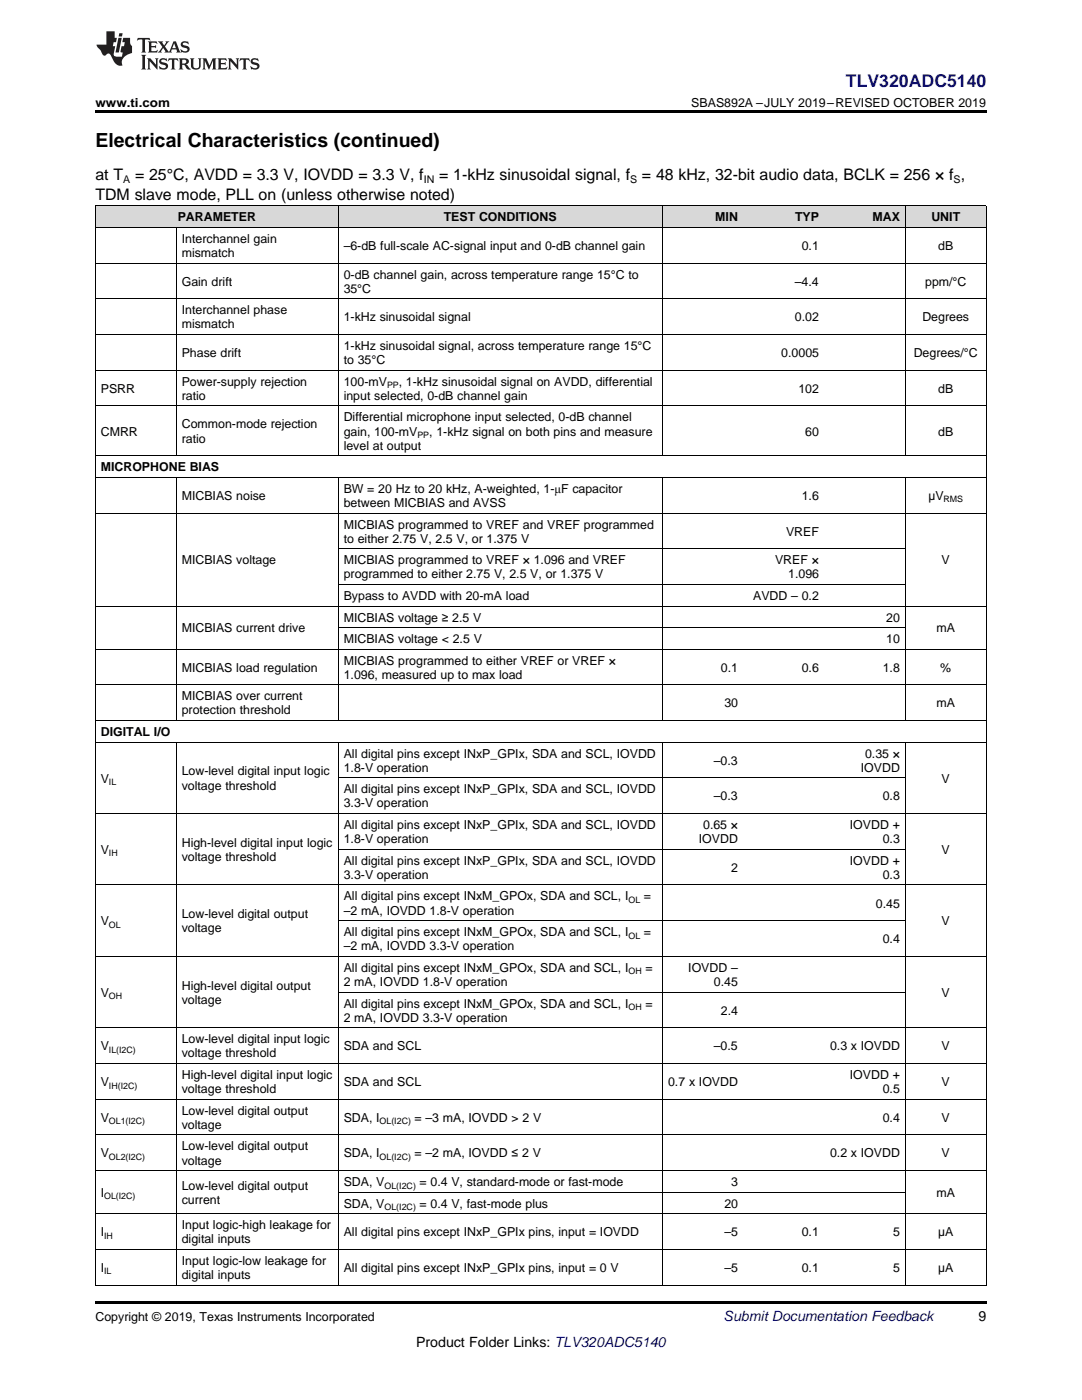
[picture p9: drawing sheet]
<svg xmlns="http://www.w3.org/2000/svg" width="216mm" height="279mm" viewBox="0 0 216 279" stroke-linecap="round" stroke-linejoin="round" font-family="sans-serif">
<defs><g id="words">
<text font-size="3.9" x="19" y="29.3">Electrical Characteristics (continued)</text>
<text font-size="3.5" fill="#00f" x="168.8" y="17.3">TLV320ADC5140</text>
<g font-size="3.2">
<text x="19" y="36">at T</text>
<text x="27" y="36">= 25°C, AVDD = 3.3 V, IOVDD = 3.3 V, f</text>
<text x="87.6" y="36">= 1-kHz sinusoidal signal, f</text>
<text x="128.1" y="36">= 48 kHz, 32-bit audio data, BCLK = 256 × f ,</text>
<text x="19" y="39.9">TDM slave mode, PLL on (unless otherwise noted)</text>
</g>
<text font-size="2.8" fill="#0000c8" x="144.4" y="263.6">Submit Documentation Feedback</text>
<g font-size="2.8">
<text x="195.3" y="263.6">9</text>
<text x="83" y="268.9">Product Folder Links: TLV320ADC5140</text>
</g>
<g font-size="2.5">
<text x="19" y="21.4">www.ti.com</text>
<text x="137.9" y="21.4">SBAS892A –JULY 2019–REVISED OCTOBER 2019</text>
<text x="35.5" y="44.2">PARAMETER</text>
<text x="88.5" y="44.2">TEST CONDITIONS</text>
<text x="142.7" y="44.2">MIN</text>
<text x="158.6" y="44.2">TYP</text>
<text x="174.1" y="44.2">MAX</text>
<text x="185.8" y="44.2">UNIT</text>
<text x="36.3" y="48.5">Interchannel gain</text>
<text x="36.3" y="51.3">mismatch</text>
<text x="68.6" y="49.9">–6-dB full-scale AC-signal input and 0-dB channel gain</text>
<text x="160" y="49.9">0.1</text>
<text x="187.2" y="49.9">dB</text>
<text x="36.3" y="57">Gain drift</text>
<text x="68.6" y="55.6">0-dB channel gain, across temperature range 15°C to</text>
<text x="68.6" y="58.4">35°C</text>
<text x="158.6" y="57">–4.4</text>
<text x="184.6" y="57">ppm/°C</text>
<text x="36.3" y="62.7">Interchannel phase</text>
<text x="36.3" y="65.5">mismatch</text>
<text x="68.6" y="64.1">1-kHz sinusoidal signal</text>
<text x="158.6" y="64.1">0.02</text>
<text x="184" y="64.1">Degrees</text>
<text x="36.3" y="71.3">Phase drift</text>
<text x="68.6" y="69.8">1-kHz sinusoidal signal, across temperature range 15°C</text>
<text x="155.9" y="71.3">0.0005</text>
<text x="182.3" y="71.3">Degrees/°C</text>
<text x="36.3" y="77">Power-supply rejection</text>
<text x="68.6" y="72.7">to 35°C</text>
<text x="68.6" y="77">100-mV</text>
<text x="79.6" y="77">, 1-kHz sinusoidal signal on AVDD, differential</text>
<text x="20.1" y="78.4">PSRR</text>
<text x="36.3" y="79.8">ratio</text>
<text x="68.6" y="79.8">input selected, 0-dB channel gain</text>
<text x="159.3" y="78.4">102</text>
<text x="187.2" y="78.4">dB</text>
<text x="20.1" y="86.9">CMRR</text>
<text x="36.3" y="85.5">Common-mode rejection</text>
<text x="36.3" y="88.3">ratio</text>
<text x="68.6" y="84.1">Differential microphone input selected, 0-dB channel</text>
<text x="68.6" y="86.9">gain, 100-mV</text>
<text x="68.6" y="89.7">level at output</text>
<text x="85.6" y="86.9">, 1-kHz signal on both pins and measure</text>
<text x="160.7" y="86.9">60</text>
<text x="187.2" y="86.9">dB</text>
<text x="20.1" y="94.1">MICROPHONE BIAS</text>
<text x="36.3" y="99.8">MICBIAS noise</text>
<text x="68.6" y="98.4">BW = 20 Hz to 20 kHz, A-weighted, 1-μF capacitor</text>
<text x="68.6" y="101.2">between MICBIAS and AVSS</text>
<text x="160" y="99.8">1.6</text>
<text x="185.2" y="99.8">µV</text>
<text x="68.6" y="105.5">MICBIAS programmed to VREF and VREF programmed</text>
<text x="156.8" y="106.9">VREF</text>
<text x="36.3" y="112.6">MICBIAS voltage</text>
<text x="68.6" y="108.3">to either 2.75 V, 2.5 V, or 1.375 V</text>
<text x="68.6" y="112.6">MICBIAS programmed to VREF × 1.096 and VREF</text>
<text x="154.7" y="112.6">VREF ×</text>
<text x="187.9" y="112.6">V</text>
<text x="68.6" y="115.4">programmed to either 2.75 V, 2.5 V, or 1.375 V</text>
<text x="68.6" y="119.7">Bypass to AVDD with 20-mA load</text>
<text x="150.3" y="119.7">AVDD – 0.2</text>
<text x="157.3" y="115.4">1.096</text>
<text x="68.6" y="124">MICBIAS voltage ≥ 2.5 V</text>
<text x="176.8" y="124">20</text>
<text x="36.3" y="126.2">MICBIAS current drive</text>
<text x="68.6" y="128.3">MICBIAS voltage &lt; 2.5 V</text>
<text x="176.8" y="128.3">10</text>
<text x="186.9" y="126.2">mA</text>
<text x="36.3" y="134.1">MICBIAS load regulation</text>
<text x="68.6" y="132.6">MICBIAS programmed to either VREF or VREF ×</text>
<text x="68.6" y="135.5">1.096, measured up to max load</text>
<text x="143.8" y="134.1">0.1</text>
<text x="160" y="134.1">0.6</text>
<text x="176.1" y="134.1">1.8</text>
<text x="187.6" y="134.1">%</text>
<text x="36.3" y="139.8">MICBIAS over current</text>
<text x="36.3" y="142.6">protection threshold</text>
<text x="144.5" y="141.2">30</text>
<text x="186.9" y="141.2">mA</text>
<text x="20.1" y="146.9">DIGITAL I/O</text>
<text x="36.3" y="154.8">Low-level digital input logic</text>
<text x="68.6" y="151.2">All digital pins except INxP_GPIx, SDA and SCL, IOVDD</text>
<text x="68.6" y="154">1.8-V operation</text>
<text x="142.5" y="152.6">–0.3</text>
<text x="171.8" y="154">IOVDD</text>
<text x="172.6" y="151.2">0.35 ×</text>
<text x="20.1" y="156.2">V</text>
<text x="36.3" y="157.6">voltage threshold</text>
<text x="68.6" y="158.3">All digital pins except INxP_GPIx, SDA and SCL, IOVDD</text>
<text x="68.6" y="161.1">3.3-V operation</text>
<text x="142.5" y="159.7">–0.3</text>
<text x="176.1" y="159.7">0.8</text>
<text x="187.9" y="156.2">V</text>
<text x="68.6" y="165.5">All digital pins except INxP_GPIx, SDA and SCL, IOVDD</text>
<text x="140.3" y="165.5">0.65 ×</text>
<text x="169.6" y="165.5">IOVDD +</text>
<text x="20.1" y="170.4">V</text>
<text x="36.3" y="169">High-level digital input logic</text>
<text x="36.3" y="171.8">voltage threshold</text>
<text x="68.6" y="168.3">1.8-V operation</text>
<text x="68.6" y="172.6">All digital pins except INxP_GPIx, SDA and SCL, IOVDD</text>
<text x="139.5" y="168.3">IOVDD</text>
<text x="145.9" y="174">2</text>
<text x="169.6" y="172.6">IOVDD +</text>
<text x="176.1" y="168.3">0.3</text>
<text x="187.9" y="170.4">V</text>
<text x="68.6" y="175.4">3.3-V operation</text>
<text x="68.6" y="179.7">All digital pins except INxM_GPOx, SDA and SCL, I</text>
<text x="128.5" y="179.7">=</text>
<text x="176.1" y="175.4">0.3</text>
<text x="20.1" y="184.7">V</text>
<text x="36.3" y="183.3">Low-level digital output</text>
<text x="68.6" y="182.5">–2 mA, IOVDD 1.8-V operation</text>
<text x="174.8" y="181.1">0.45</text>
<text x="187.9" y="184.7">V</text>
<text x="36.3" y="186.1">voltage</text>
<text x="68.6" y="186.8">All digital pins except INxM_GPOx, SDA and SCL, I</text>
<text x="68.6" y="189.7">–2 mA, IOVDD 3.3-V operation</text>
<text x="128.5" y="186.8">=</text>
<text x="176.1" y="188.2">0.4</text>
<text x="36.3" y="197.5">High-level digital output</text>
<text x="68.6" y="194">All digital pins except INxM_GPOx, SDA and SCL, I</text>
<text x="68.6" y="196.8">2 mA, IOVDD 1.8-V operation</text>
<text x="128.8" y="194">=</text>
<text x="137.3" y="194">IOVDD –</text>
<text x="142.5" y="196.8">0.45</text>
<text x="20.1" y="198.9">V</text>
<text x="36.3" y="200.3">voltage</text>
<text x="68.6" y="201.1">All digital pins except INxM_GPOx, SDA and SCL, I</text>
<text x="68.6" y="203.9">2 mA, IOVDD 3.3-V operation</text>
<text x="128.8" y="201.1">=</text>
<text x="143.8" y="202.5">2.4</text>
<text x="187.9" y="198.9">V</text>
<text x="20.1" y="209.6">V</text>
<text x="36.3" y="208.2">Low-level digital input logic</text>
<text x="68.6" y="209.6">SDA and SCL</text>
<text x="142.5" y="209.6">–0.5</text>
<text x="165.6" y="209.6">0.3 x IOVDD</text>
<text x="187.9" y="209.6">V</text>
<text x="36.3" y="211">voltage threshold</text>
<text x="36.3" y="215.3">High-level digital input logic</text>
<text x="169.6" y="215.3">IOVDD +</text>
<text x="20.1" y="216.7">V</text>
<text x="36.3" y="218.2">voltage threshold</text>
<text x="68.6" y="216.7">SDA and SCL</text>
<text x="133.3" y="216.7">0.7 x IOVDD</text>
<text x="176.1" y="218.2">0.5</text>
<text x="187.9" y="216.7">V</text>
<text x="20.1" y="223.9">V</text>
<text x="36.3" y="222.5">Low-level digital output</text>
<text x="36.3" y="225.3">voltage</text>
<text x="68.6" y="223.9">SDA, I</text>
<text x="82.7" y="223.9">= –3 mA, IOVDD &gt; 2 V</text>
<text x="176.1" y="223.9">0.4</text>
<text x="187.9" y="223.9">V</text>
<text x="20.1" y="231">V</text>
<text x="36.3" y="229.6">Low-level digital output</text>
<text x="36.3" y="232.4">voltage</text>
<text x="68.6" y="231">SDA, I</text>
<text x="82.7" y="231">= –2 mA, IOVDD ≤ 2 V</text>
<text x="165.6" y="231">0.2 x IOVDD</text>
<text x="187.9" y="231">V</text>
<text x="20.1" y="238.9">I</text>
<text x="36.3" y="237.5">Low-level digital output</text>
<text x="68.6" y="236.7">SDA, V</text>
<text x="83.7" y="236.7">= 0.4 V, standard-mode or fast-mode</text>
<text x="145.9" y="236.7">3</text>
<text x="186.9" y="238.9">mA</text>
<text x="36.3" y="240.3">current</text>
<text x="36.3" y="245.3">Input logic-high leakage for</text>
<text x="68.6" y="241">SDA, V</text>
<text x="83.7" y="241">= 0.4 V, fast-mode plus</text>
<text x="144.5" y="241">20</text>
<text x="20.1" y="246.7">I</text>
<text x="36.3" y="248.1">digital inputs</text>
<text x="68.6" y="246.7">All digital pins except INxP_GPIx pins, input = IOVDD</text>
<text x="144.5" y="246.7">–5</text>
<text x="160" y="246.7">0.1</text>
<text x="178.2" y="246.7">5</text>
<text x="187.2" y="246.7">µA</text>
<text x="20.1" y="253.9">I</text>
<text x="36.3" y="252.4">Input logic-low leakage for</text>
<text x="36.3" y="255.3">digital inputs</text>
<text x="68.6" y="253.9">All digital pins except INxP_GPIx pins, input = 0 V</text>
<text x="144.5" y="253.9">–5</text>
<text x="160" y="253.9">0.1</text>
<text x="178.2" y="253.9">5</text>
<text x="187.2" y="253.9">µA</text>
<text x="19" y="263.6">Copyright © 2019, Texas Instruments Incorporated</text>
</g>
<g font-size="2.1">
<text x="24.6" y="36.6">A</text>
<text x="84.6" y="36.6">IN</text>
<text x="125.7" y="36.6">S</text>
<text x="190.3" y="36.6">S</text>
</g>
<g font-size="1.8">
<text x="77.2" y="77.5">PP</text>
<text x="83.3" y="87.4">PP</text>
<text x="188.3" y="100.3">RMS</text>
<text x="21.7" y="156.7">IL</text>
<text x="21.7" y="170.9">IH</text>
<text x="21.7" y="185.2">OL</text>
<text x="125.4" y="180.2">OL</text>
<text x="125.4" y="187.3">OL</text>
<text x="125.4" y="194.5">OH</text>
<text x="21.7" y="199.4">OH</text>
<text x="125.4" y="201.6">OH</text>
<text x="21.7" y="210.1">IL(I2C)</text>
<text x="21.7" y="217.2">IH(I2C)</text>
<text x="21.7" y="224.4">OL1(I2C)</text>
<text x="75.7" y="224.4">OL(I2C)</text>
<text x="21.7" y="231.5">OL2(I2C)</text>
<text x="75.7" y="231.5">OL(I2C)</text>
<text x="20.8" y="239.4">OL(I2C)</text>
<text x="76.7" y="237.2">OL(I2C)</text>
<text x="76.7" y="241.5">OL(I2C)</text>
<text x="20.8" y="247.2">IH</text>
<text x="20.8" y="254.4">IL</text>
</g>
</g></defs>
<g fill="#d8d8d8">
<path d="M19 41.1h16.2v4.3h-16.2z"/>
<path d="M35.2 41.1h32.3v4.3h-32.3z"/>
<path d="M67.5 41.1h32.3v4.3h-32.3z"/>
<path d="M99.8 41.1h32.4v4.3h-32.4z"/>
<path d="M132.2 41.1h16.1v4.3h-16.1z"/>
<path d="M148.3 41.1h16.2v4.3h-16.2z"/>
<path d="M164.5 41.1h16.2v4.3h-16.2z"/>
<path d="M180.7 41.1h16.1v4.3h-16.1z"/>
</g>
<path d="M19 22h177.8v.5h-177.8zM19 259.7h177.8v.5h-177.8z" fill="#000"/>
<g fill="none" stroke="#000" stroke-width=".2">
<path d="M19 59.6h177.8M19 52.5h177.8M19 45.4h177.8M19 41.1h177.8M19.1 41.1v215.4M35.2 45.4v45.6M67.5 41.1v49.9M132.1 41.1v49.9M180.6 41.1v49.9M196.8 41.1v215.4M19 73.9h177.8M19 66.8h177.8"/>
<path d="M19 95.3h177.8M19 91h177.8M19 81h177.8M35.2 95.3v48.6M67.5 95.3v48.6M132.1 95.3v48.6M180.6 95.3v48.6M19 102.4h177.8M67.5 116.6h113.2M67.5 109.5h113.2M19 136.7h177.8M19 129.6h177.8"/>
<path d="M19 120.9h177.8M67.5 125.3h113.2M19 148.1h177.8M19 143.8h177.8M35.2 148.2v108.3M67.5 148.2v108.3M67.5 155.2h113.2M132.1 148.2v108.3M180.6 148.2v108.3M19 176.6h177.8M19 162.4h177.8M67.5 169.5h113.2"/>
<path d="M19 190.9h177.8M67.5 198h113.2M67.5 183.7h113.2M19 219.4h177.8M19 212.2h177.8M19 205.1h177.8M19 233.6h177.8M19 226.5h177.8M67.5 237.9h113.2M19 256.5h177.8M19 249.4h177.8M19 242.2h177.8"/>
</g>
<g fill="#231f20">
<path d="M27.5 7.6l-.1 .5 .4-.2h.6v.1v2.1l-.2 .4h1l-.3-.4v-2.1l.1-.1h.5l.5 .2-.2-.5zM29.5 8.3l.2 .3v1.5l-.2 .4h1.8l.2-.6a1.04 1.04 0 0 1-1.3 .2v-.7h.6l.3 .2v-.6l-.3 .2h-.6v-.6l.8-.1 .4 .3-.2-.5zM31.5 8.3l.9 1.1-.9 1.1h.8l-.2-.2 .5-.7 .4 .7-.2 .2h1.5l-.1-.2 .1-.4h.9l.1 .4-.2 .2h1l-.3-.3-.7-1.9h-.5l-.9 2-.8-1 .9-1h-.8l.1 .3-.3 .5-.4-.6 .2-.2zM34.7 8.6l.4 1h-.7zM36.3 8.4a.63 .63 0 0 0-.2 .7 .63 .63 0 0 0 .6 .4l.6 .2 .1 .2a.75 .75 0 0 1-.7 .4 .75 .75 0 0 1-.6-.5l.1 .7 .1-.1a1.11 1.11 0 0 0 1.5-.6 1.13 1.13 0 0 0-1.2-.8l-.1-.4a1.04 1.04 0 0 1 1.2 .2l-.2-.5-.1 .1-.5-.2zM28.2 10.9l.2 .4v2.2l-.2 .4h1l-.3-.4v-2.2l.3-.4zM29.3 11.6l.3 .4v1.5l-.3 .4h.8l-.2-.4v-1.3l1.5 1.7v-1.9l.2-.4h-.7l.2 .4v.9l-1.1-1.3zM32 11.8a.62 .62 0 0 0-.2 .7 .62 .62 0 0 0 .6 .4l.6 .1 .1 .3a.76 .76 0 0 1-.7 .3 .76 .76 0 0 1-.6-.4l.1 .7 .1-.1a1.11 1.11 0 0 0 1.5-.6 1.13 1.13 0 0 0-1.2-.8l-.1-.4a1.04 1.04 0 0 1 1.2 .2l-.2-.6-.1 .1-.5-.1zM33.7 11.6l-.2 .6a.61 .61 0 0 1 .8-.3v1.6l-.2 .4h.9l-.2-.4v-1.6a.63 .63 0 0 1 .8 .3l-.2-.6zM35.6 11.6l.3 .4v1.5l-.3 .4h1l-.2-.2v-.8l.5 .2a.76 .76 0 0 0 1.2 .7l-1-1a.58 .58 0 0 0 .6-.5 .58 .58 0 0 0-.5-.6zM36.4 11.9h.1a.45 .45 0 0 1 .5 .1 .45 .45 0 0 1 .1 .5l-.7 .2zM37.9 11.6l.2 .2a2.17 2.17 0 0 0 .3 1.9 .99 .99 0 0 0 1.6-.6v-1.1l.2-.4h-.7l.2 .2a1.92 1.92 0 0 1-.2 1.8 .6 .6 0 0 1-.9-.5v-1.1l.2-.4zM40.4 11.6l.2 .4v1.5l-.2 .4h.7l-.2-.4v-1.4l.8 1.8 .8-1.8v1.4l-.2 .4h.9l-.2-.4v-1.5l.2-.4h-.8l-.6 1.5-.6-1.5zM43.4 11.6l.2 .4v1.5l-.2 .4h1.8l.2-.6a1.04 1.04 0 0 1-1.3 .1v-.6h.5l.4 .2v-.6l-.4 .2h-.5v-.7h.8l.3 .3-.1-.6zM45.5 11.6l.2 .4v1.5l-.2 .4h.7l-.2-.4v-1.3l1.5 1.7v-1.9l.2-.4h-.7l.2 .4v.9l-1.1-1.3zM47.9 11.6l-.1 .6a.61 .61 0 0 1 .8-.3v1.6l-.3 .4h1l-.3-.4 .1-1.6a.63 .63 0 0 1 .7 .3l-.1-.6zM50.2 11.8a.62 .62 0 0 0-.2 .7 .62 .62 0 0 0 .6 .4l.6 .1 .2 .3a.76 .76 0 0 1-.8 .3 .76 .76 0 0 1-.6-.4l.1 .7 .2-.1a1.11 1.11 0 0 0 1.5-.6 1.13 1.13 0 0 0-1.3-.8l-.1-.4a1.04 1.04 0 0 1 1.2 .2l-.1-.6-.2 .1-.5-.1z"/>
<path d="M21.2 6.3v2.6h-1.9l.1 .4 .7 .9a.91 .91 0 0 0 1 .8 .56 .56 0 0 1 .5-.3 .56 .56 0 0 1 .5 .3l.4 .8a1.53 1.53 0 0 0 1.9 1.2 1.54 1.54 0 0 1 1-2.1l.9-.3v-1.4a1.52 1.52 0 0 1-.3-1.6h-1.4l-.2 .8h.5l-.2 .8h-.4l-.2 1v.2l.4 .1-.2 .8a1.93 1.93 0 0 1-1.6-.3l.3-1.8h-.5l.2-.8h.4l.2-.8h-.4v-1.3zM23.6 7.6l-.6 2.9h.7l.6-2.9zM23.8 6.6l-.1 .7h.6l.2-.7z"/>
</g>
<use href="#words"/>
</svg>
